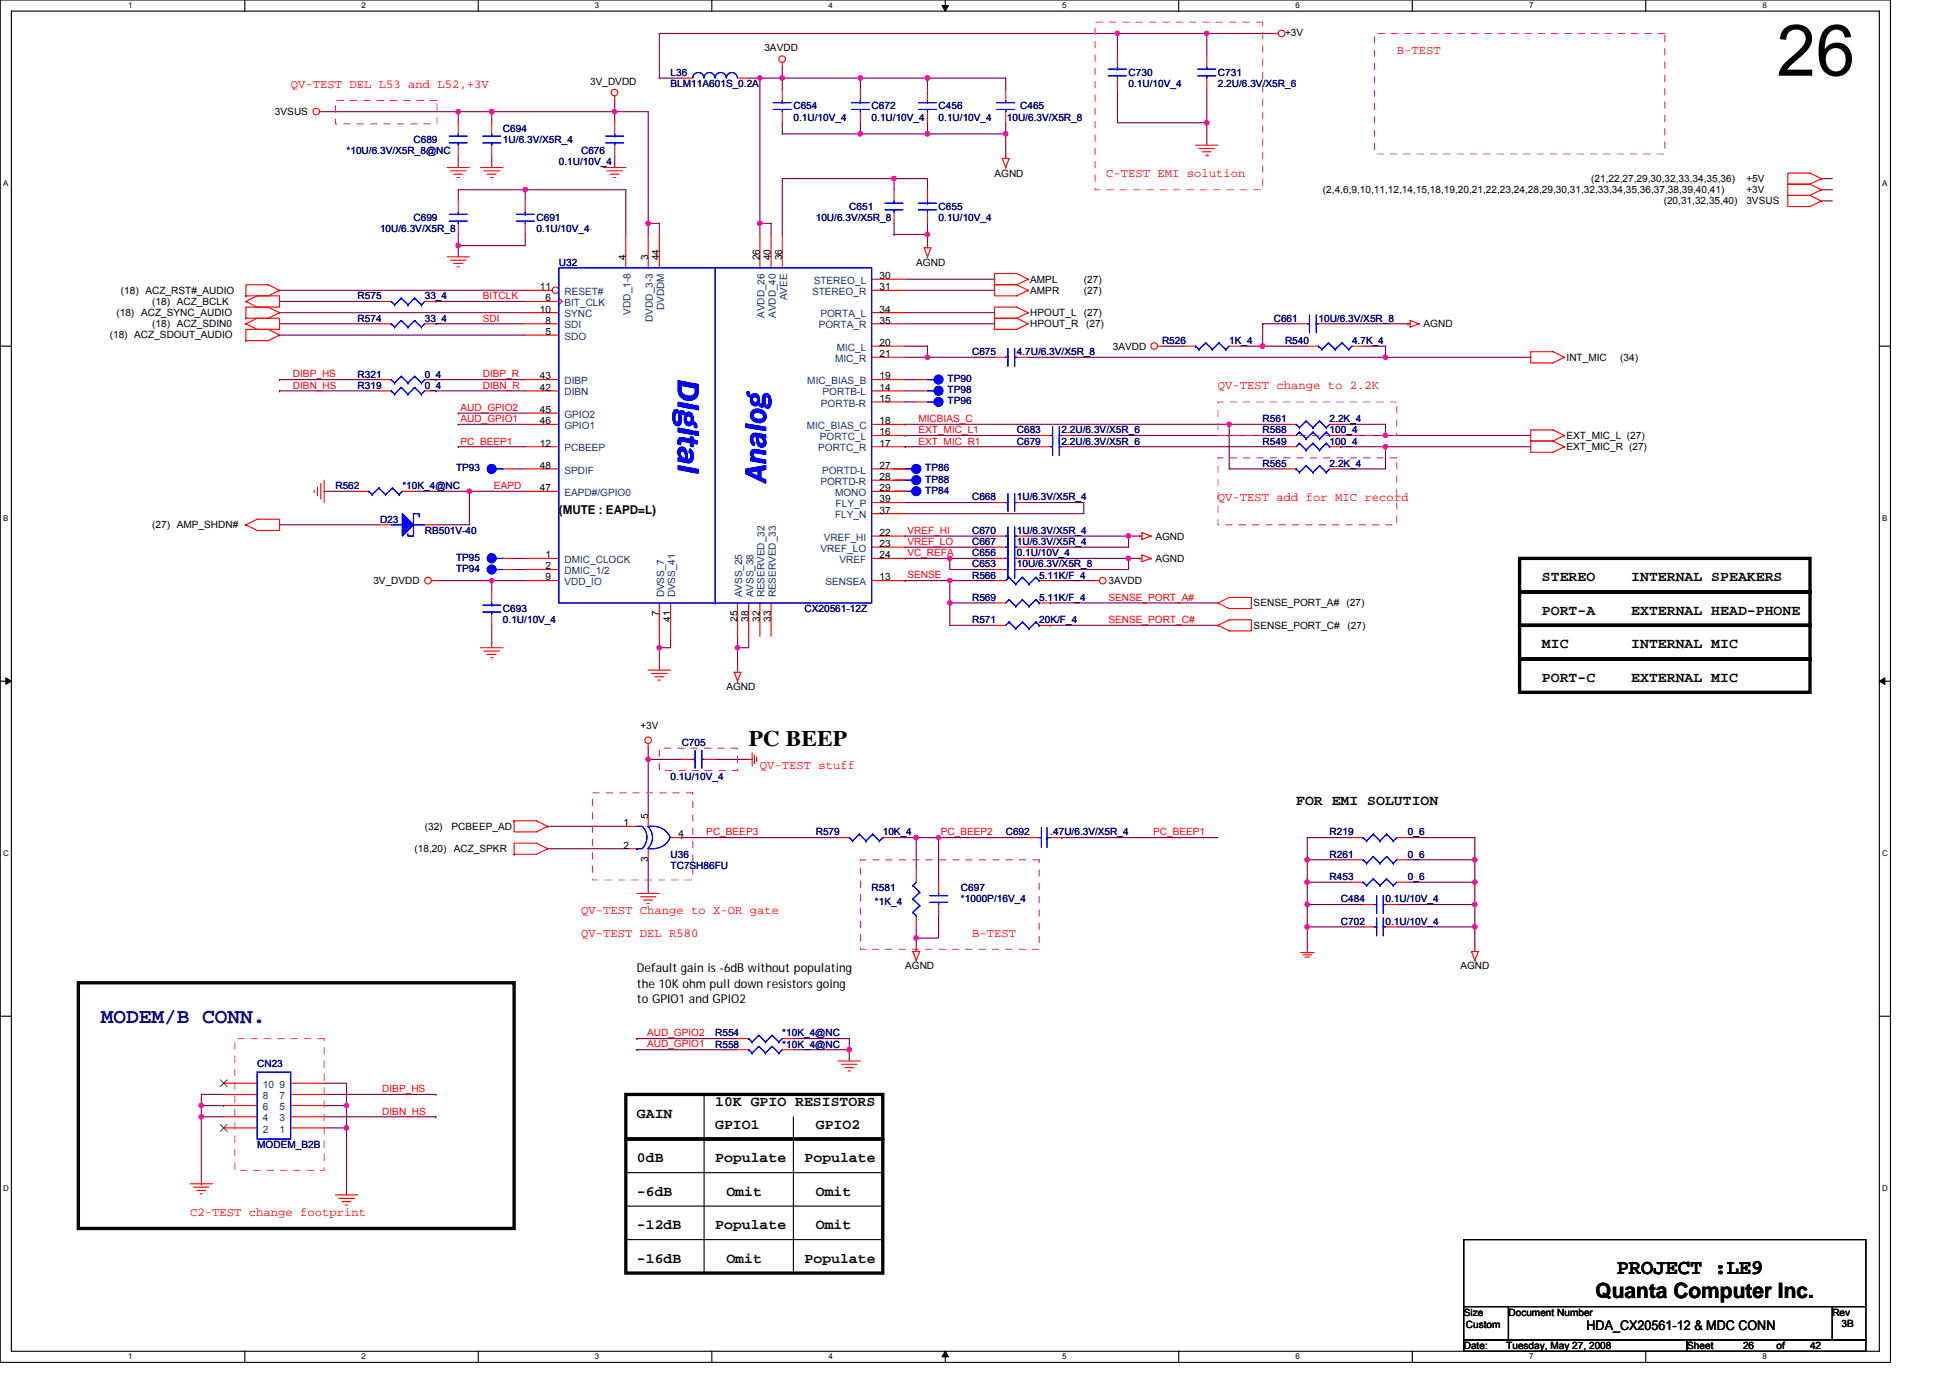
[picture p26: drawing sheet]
<svg xmlns="http://www.w3.org/2000/svg" width="297mm" height="210mm" viewBox="0 0 297 210" stroke-linecap="round" stroke-linejoin="round" font-family="sans-serif">
<defs><g id="words">
<text font-size="10.9" x="270.6" y="11.5">26</text>
<g font-size="4.6" fill="#00f">
<text x="103.3" y="57.8" transform="rotate(90 103.3 57.8)">Digital</text>
<text x="116.6" y="73.5" transform="rotate(-90 116.6 73.5)">Analog</text>
</g>
<text font-size="3.4" x="114" y="113.7">PC BEEP</text>
<text font-size="3.2" fill="#000080" x="15.3" y="155.9">MODEM/B CONN.</text>
<g font-size="3.2">
<text x="243.1" y="197.8">Quanta Computer Inc.</text>
<text x="246.3" y="194.1">PROJECT :LE9</text>
</g>
<g font-size="2.2">
<text x="234.9" y="88.6">STEREO</text>
<text x="248.5" y="88.6">INTERNAL SPEAKERS</text>
<text x="234.9" y="93.7">PORT-A</text>
<text x="248.5" y="93.7">EXTERNAL HEAD-PHONE</text>
<text x="234.9" y="98.8">MIC</text>
<text x="248.5" y="98.8">INTERNAL MIC</text>
<text x="234.9" y="103.9">PORT-C</text>
<text x="248.5" y="103.9">EXTERNAL MIC</text>
<text x="197.4" y="122.6">FOR EMI SOLUTION</text>
<text x="97" y="170.3">GAIN</text>
<text x="108.9" y="168.6">10K GPIO RESISTORS</text>
<text x="108.9" y="172">GPIO1</text>
<text x="124.3" y="172">GPIO2</text>
<text x="97" y="177.1">0dB</text>
<text x="108.9" y="177.1">Populate</text>
<text x="122.6" y="177.1">Populate</text>
<text x="97" y="182.2">-6dB</text>
<text x="110.7" y="182.2">Omit</text>
<text x="124.3" y="182.2">Omit</text>
<text x="97" y="187.3">-12dB</text>
<text x="108.9" y="187.3">Populate</text>
<text x="124.3" y="187.3">Omit</text>
<text x="97" y="192.4">-16dB</text>
<text x="110.7" y="192.4">Omit</text>
<text x="122.6" y="192.4">Populate</text>
</g>
<text font-size="2" x="241.7" y="202.6">HDA_CX20561-12 &amp; MDC CONN</text>
<g font-size="1.9" fill="#f00">
<text x="212.8" y="8.3">B-TEST</text>
<text x="44.3" y="13.4">QV-TEST DEL L53 and L52,+3V</text>
<text x="168.5" y="27">C-TEST EMI solution</text>
<text x="185.5" y="59.4">QV-TEST change to 2.2K</text>
<text x="185.5" y="76.4">QV-TEST add for MIC record</text>
<text x="115.8" y="117.2">QV-TEST stuff</text>
<text x="88.5" y="142.7">QV-TEST DEL R580</text>
<text x="88.5" y="139.3">QV-TEST Change to X-OR gate</text>
<text x="148.1" y="142.7">B-TEST</text>
<text x="29" y="185.3">C2-TEST change footprint</text>
</g>
<g font-size="1.9">
<text x="85.1" y="78.3">(MUTE : EAPD=L)</text>
<text x="97" y="148.2">Default gain is -6dB without populating</text>
<text x="97" y="150.5">the 10K ohm pull down resistors going</text>
<text x="97" y="152.8">to GPIO1 and GPIO2</text>
</g>
<g font-size="1.5">
<text x="195.7" y="5.5">+3V</text>
<text x="116.4" y="7.8">3AVDD</text>
<text x="41.9" y="17.5">3VSUS</text>
<text x="89.9" y="12.9">3V_DVDD</text>
<text x="151.5" y="26.9">AGND</text>
<text x="201.5" y="29.4">(2,4,6,9,10,11,12,14,15,18,19,20,21,22,23,24,28,29,30,31,32,33,34,35,36,37,38,39,40,41)</text>
<text x="242.4" y="27.7">(21,22,27,29,30,32,33,34,35,36)</text>
<text x="266" y="27.7">+5V</text>
<text x="266" y="29.4">+3V</text>
<text x="253.4" y="31.2">(20,31,32,35,40)</text>
<text x="266" y="31.2">3VSUS</text>
<text x="95.3" y="39.6" transform="rotate(-90 95.3 39.6)">4</text>
<text x="98.7" y="39.6" transform="rotate(-90 98.7 39.6)">3</text>
<text x="100.4" y="39.6" transform="rotate(-90 100.4 39.6)">44</text>
<text x="115.7" y="39.6" transform="rotate(-90 115.7 39.6)">26</text>
<text x="117.4" y="39.6" transform="rotate(-90 117.4 39.6)">40</text>
<text x="119.1" y="39.6" transform="rotate(-90 119.1 39.6)">36</text>
<text x="139.6" y="40.5">AGND</text>
<text x="18.4" y="44.8">(18) ACZ_RST#_AUDIO</text>
<text x="23.2" y="46.5">(18) ACZ_BCLK</text>
<text x="82.3" y="47.6">10</text>
<text x="82.3" y="44.2">11</text>
<text x="83.1" y="45.9">6</text>
<text x="134" y="47.6">34</text>
<text x="134" y="44.2">31</text>
<text x="134" y="42.5">30</text>
<text x="156.9" y="44.8">AMPR</text>
<text x="156.9" y="43.1">AMPL</text>
<text x="165.1" y="44.8">(27)</text>
<text x="165.1" y="43.1">(27)</text>
<text x="16.7" y="51.6">(18) ACZ_SDOUT_AUDIO</text>
<text x="17.7" y="48.2">(18) ACZ_SYNC_AUDIO</text>
<text x="23.2" y="49.9">(18) ACZ_SDIN0</text>
<text x="83.1" y="51">5</text>
<text x="83.1" y="49.3">8</text>
<text x="134" y="49.3">35</text>
<text x="134" y="52.7">20</text>
<text x="156.9" y="49.9">HPOUT_R</text>
<text x="156.9" y="48.2">HPOUT_L</text>
<text x="165.1" y="48.2">(27)</text>
<text x="165.4" y="49.9">(27)</text>
<text x="169.5" y="53.3">3AVDD</text>
<text x="216.8" y="49.9">AGND</text>
<text x="82.3" y="57.8">43</text>
<text x="82.3" y="59.5">42</text>
<text x="134" y="57.8">19</text>
<text x="134" y="59.5">14</text>
<text x="134" y="54.4">21</text>
<text x="238.6" y="55">INT_MIC</text>
<text x="246.8" y="55">(34)</text>
<text x="82.3" y="62.9">45</text>
<text x="82.3" y="64.6">46</text>
<text x="134" y="61.2">15</text>
<text x="134" y="64.6">18</text>
<text x="82.3" y="71.4">48</text>
<text x="82.3" y="68.1">12</text>
<text x="134" y="68.1">17</text>
<text x="134" y="66.3">16</text>
<text x="134" y="71.4">27</text>
<text x="238.6" y="66.9">EXT_MIC_L (27)</text>
<text x="238.6" y="68.6">EXT_MIC_R (27)</text>
<text x="82.3" y="74.8">47</text>
<text x="134" y="73.2">28</text>
<text x="134" y="76.6">39</text>
<text x="134" y="74.8">29</text>
<text x="23.2" y="80.5">(27) AMP_SHDN#</text>
<text x="134" y="81.7">22</text>
<text x="134" y="83.4">23</text>
<text x="134" y="78.3">37</text>
<text x="176" y="82.2">AGND</text>
<text x="56.9" y="89">3V_DVDD</text>
<text x="83.1" y="85.1">1</text>
<text x="83.1" y="86.8">2</text>
<text x="83.1" y="88.5">9</text>
<text x="134" y="85.1">24</text>
<text x="134" y="88.5">13</text>
<text x="168.8" y="89">3AVDD</text>
<text x="176" y="85.6">AGND</text>
<text x="100.4" y="93.9" transform="rotate(-90 100.4 93.9)">7</text>
<text x="102.1" y="94.8" transform="rotate(-90 102.1 94.8)">41</text>
<text x="112.3" y="94.8" transform="rotate(-90 112.3 94.8)">25</text>
<text x="114" y="94.8" transform="rotate(-90 114 94.8)">38</text>
<text x="115.7" y="94.8" transform="rotate(-90 115.7 94.8)">32</text>
<text x="117.4" y="94.8" transform="rotate(-90 117.4 94.8)">33</text>
<text x="191" y="92.4">SENSE_PORT_A#</text>
<text x="191" y="95.8">SENSE_PORT_C#</text>
<text x="205.1" y="92.4">(27)</text>
<text x="205.3" y="95.8">(27)</text>
<text x="110.7" y="105.2">AGND</text>
<text x="97.6" y="111.1">+3V</text>
<text x="95" y="125.9">1</text>
<text x="98.7" y="124.7" transform="rotate(-90 98.7 124.7)">5</text>
<text x="63.2" y="129.9">(18,20)</text>
<text x="64.7" y="126.4">(32)</text>
<text x="68.8" y="126.4">PCBEEP_AD</text>
<text x="69.1" y="129.9">ACZ_SPKR</text>
<text x="95" y="129.3">2</text>
<text x="98.7" y="131.4" transform="rotate(-90 98.7 131.4)">3</text>
<text x="103.3" y="127.6">4</text>
<text x="137.9" y="147.7">AGND</text>
<text x="222.5" y="147.7">AGND</text>
<text x="223" y="200.5">Size</text>
<text x="223.3" y="202.4">Custom</text>
<text x="229.8" y="200.5">Document Number</text>
<text x="279.1" y="200.5">Rev</text>
<text x="280.5" y="202.2">3B</text>
<text x="223" y="205.6">Date:</text>
<text x="229.4" y="205.6">Tuesday, May 27, 2008</text>
<text x="257" y="205.6">Sheet</text>
<text x="265.5" y="205.6">26</text>
<text x="270.6" y="205.6">of</text>
<text x="275.7" y="205.6">42</text>
</g>
<g font-size="1.5" fill="#000080">
<text x="102.1" y="11.6">L36</text>
<text x="171.9" y="11.6">C730</text>
<text x="185.5" y="11.6">C731</text>
<text x="102.1" y="13.3">BLM11A601S_0.2A</text>
<text x="120.9" y="16.7">C654</text>
<text x="132.8" y="16.7">C672</text>
<text x="143" y="16.7">C456</text>
<text x="155.4" y="16.7">C465</text>
<text x="171.9" y="13.3">0.1U/10V_4</text>
<text x="185.5" y="13.3">2.2U/6.3V/X5R_6</text>
<text x="52.8" y="23.5">*10U/6.3V/X5R_8@NC</text>
<text x="63" y="21.8">C689</text>
<text x="76.6" y="20.1">C694</text>
<text x="76.6" y="21.8">1U/6.3V/X5R_4</text>
<text x="88.5" y="23.5">C676</text>
<text x="120.9" y="18.4">0.1U/10V_4</text>
<text x="132.8" y="18.4">0.1U/10V_4</text>
<text x="143" y="18.4">0.1U/10V_4</text>
<text x="153.4" y="18.4">10U/6.3V/X5R_8</text>
<text x="85.1" y="25.2">0.1U/10V_4</text>
<text x="57.9" y="35.4">10U/6.3V/X5R_8</text>
<text x="63" y="33.7">C699</text>
<text x="81.7" y="33.7">C691</text>
<text x="81.7" y="35.4">0.1U/10V_4</text>
<text x="124.3" y="33.7">10U/6.3V/X5R_8</text>
<text x="129.4" y="32">C651</text>
<text x="143" y="32">C655</text>
<text x="143" y="33.7">0.1U/10V_4</text>
<text x="85.1" y="40.5">U32</text>
<text x="54.5" y="45.6">R575</text>
<text x="64.7" y="45.6">33_4</text>
<text x="54.5" y="49">R574</text>
<text x="64.7" y="49">33_4</text>
<text x="177" y="52.4">R526</text>
<text x="187.2" y="52.4">1K_4</text>
<text x="194" y="49">C661</text>
<text x="195.7" y="52.4">R540</text>
<text x="200.8" y="49">10U/6.3V/X5R_8</text>
<text x="205.9" y="52.4">4.7K_4</text>
<text x="54.5" y="57.5">R321</text>
<text x="54.5" y="59.2">R319</text>
<text x="64.7" y="57.5">0_4</text>
<text x="64.7" y="59.2">0_4</text>
<text x="144.4" y="59.9">TP98</text>
<text x="144.4" y="58.2">TP90</text>
<text x="148.1" y="54.1">C675</text>
<text x="154.9" y="54.1">4.7U/6.3V/X5R_8</text>
<text x="144.4" y="61.6">TP96</text>
<text x="192.3" y="64.3">R561</text>
<text x="202.5" y="64.3">2.2K_4</text>
<text x="69.5" y="71.8">TP93</text>
<text x="140.9" y="71.8">TP86</text>
<text x="154.9" y="66">C683</text>
<text x="154.9" y="67.7">C679</text>
<text x="161.7" y="66">2.2U/6.3V/X5R_6</text>
<text x="161.7" y="67.7">2.2U/6.3V/X5R_6</text>
<text x="192.3" y="66">R568</text>
<text x="192.3" y="67.7">R549</text>
<text x="192.3" y="71.1">R565</text>
<text x="202.5" y="66">100_4</text>
<text x="202.5" y="67.7">100_4</text>
<text x="202.5" y="71.1">2.2K_4</text>
<text x="51.1" y="74.5">R562</text>
<text x="61.3" y="74.5">*10K_4@NC</text>
<text x="140.9" y="75.2">TP84</text>
<text x="140.9" y="73.5">TP88</text>
<text x="148.1" y="76.2">C668</text>
<text x="154.9" y="76.2">1U/6.3V/X5R_4</text>
<text x="57.9" y="79.7">D23</text>
<text x="64.7" y="81.3">RB501V-40</text>
<text x="148.1" y="83.1">C667</text>
<text x="148.1" y="81.3">C670</text>
<text x="154.9" y="83.1">1U/6.3V/X5R_4</text>
<text x="154.9" y="81.3">1U/6.3V/X5R_4</text>
<text x="69.5" y="87.1">TP94</text>
<text x="69.5" y="85.4">TP95</text>
<text x="148.1" y="84.8">C656</text>
<text x="148.1" y="88.2">R566</text>
<text x="148.1" y="86.5">C653</text>
<text x="154.9" y="84.8">0.1U/10V_4</text>
<text x="154.9" y="86.5">10U/6.3V/X5R_8</text>
<text x="158.3" y="88.2">5.11K/F_4</text>
<text x="76.6" y="93.3">C693</text>
<text x="76.6" y="95">0.1U/10V_4</text>
<text x="122.6" y="93.3">CX20561-12Z</text>
<text x="148.1" y="91.6">R569</text>
<text x="148.1" y="95">R571</text>
<text x="158.3" y="91.6">5.11K/F_4</text>
<text x="158.3" y="95">20K/F_4</text>
<text x="103.8" y="113.7">C705</text>
<text x="102.1" y="118.8">0.1U/10V_4</text>
<text x="102.1" y="130.7">U36</text>
<text x="124.3" y="127.3">R579</text>
<text x="134.5" y="127.3">10K_4</text>
<text x="153.2" y="127.3">C692</text>
<text x="160" y="127.3">.47U/6.3V/X5R_4</text>
<text x="202.5" y="130.7">R261</text>
<text x="202.5" y="127.3">R219</text>
<text x="214.5" y="130.7">0_6</text>
<text x="214.5" y="127.3">0_6</text>
<text x="102.1" y="132.4">TC7SH86FU</text>
<text x="132.8" y="135.8">R581</text>
<text x="133.3" y="137.9">*1K_4</text>
<text x="146.4" y="135.8">C697</text>
<text x="146.4" y="137.5">*1000P/16V_4</text>
<text x="202.5" y="134.1">R453</text>
<text x="204.3" y="137.5">C484</text>
<text x="211" y="137.5">0.1U/10V_4</text>
<text x="214.5" y="134.1">0_6</text>
<text x="204.3" y="140.9">C702</text>
<text x="211" y="140.9">0.1U/10V_4</text>
<text x="108.9" y="159.6">R558</text>
<text x="108.9" y="157.9">R554</text>
<text x="119.2" y="159.6">*10K_4@NC</text>
<text x="119.2" y="157.9">*10K_4@NC</text>
<text x="39.2" y="162.5">CN23</text>
<text x="39.2" y="174.9">MODEM_B2B</text>
</g>
<g font-size="1.5" fill="#f00">
<text x="73.6" y="45.6">BITCLK</text>
<text x="73.6" y="49">SDI</text>
<text x="44.6" y="57.5">DIBP_HS</text>
<text x="44.6" y="59.2">DIBN_HS</text>
<text x="73.6" y="59.2">DIBN_R</text>
<text x="73.6" y="57.5">DIBP_R</text>
<text x="70.1" y="64.3">AUD_GPIO1</text>
<text x="70.1" y="62.6">AUD_GPIO2</text>
<text x="139.9" y="64.3">MICBIAS_C</text>
<text x="70.1" y="67.7">PC_BEEP1</text>
<text x="139.9" y="67.7">EXT_MIC_R1</text>
<text x="139.9" y="66">EXT_MIC_L1</text>
<text x="75.2" y="74.5">EAPD</text>
<text x="138.2" y="83">VREF_LO</text>
<text x="138.2" y="81.3">VREF_HI</text>
<text x="138.2" y="84.8">VC_REFA</text>
<text x="138.2" y="88.1">SENSE</text>
<text x="168.8" y="91.5">SENSE_PORT_A#</text>
<text x="168.8" y="95">SENSE_PORT_C#</text>
<text x="107.6" y="127.3">PC_BEEP3</text>
<text x="143.3" y="127.3">PC_BEEP2</text>
<text x="175.7" y="127.3">PC_BEEP1</text>
<text x="98.6" y="159.6">AUD_GPIO1</text>
<text x="98.6" y="157.9">AUD_GPIO2</text>
<text x="58.2" y="166.4">DIBP_HS</text>
<text x="58.2" y="169.8">DIBN_HS</text>
</g>
<g font-size="1.5" fill="#004080">
<text x="86" y="46.6">BIT_CLK</text>
<text x="86" y="44.9">RESET#</text>
<text x="96.1" y="47.9" transform="rotate(-90 96.1 47.9)">VDD_1-8</text>
<text x="101.2" y="47.3" transform="rotate(-90 101.2 47.3)">DVDDM</text>
<text x="119.9" y="45.7" transform="rotate(-90 119.9 45.7)">AVEE</text>
<text x="123.7" y="44.9">STEREO_R</text>
<text x="123.9" y="43.2">STEREO_L</text>
<text x="86" y="51.8">SDO</text>
<text x="86" y="50">SDI</text>
<text x="86" y="48.3">SYNC</text>
<text x="99.5" y="49" transform="rotate(-90 99.5 49)">DVDD_3-3</text>
<text x="116.5" y="48.5" transform="rotate(-90 116.5 48.5)">AVDD_26</text>
<text x="118.2" y="48.5" transform="rotate(-90 118.2 48.5)">AVDD_40</text>
<text x="124.7" y="50">PORTA_R</text>
<text x="125" y="48.3">PORTA_L</text>
<text x="127.5" y="53.4">MIC_L</text>
<text x="86" y="58.5">DIBP</text>
<text x="123" y="58.5">MIC_BIAS_B</text>
<text x="127.2" y="55.1">MIC_R</text>
<text x="86" y="63.6">GPIO2</text>
<text x="86" y="65.4">GPIO1</text>
<text x="86" y="60.3">DIBN</text>
<text x="122.9" y="65.4">MIC_BIAS_C</text>
<text x="125" y="62">PORTB-R</text>
<text x="125.3" y="60.3">PORTB-L</text>
<text x="86" y="68.8">PCBEEP</text>
<text x="124.6" y="68.8">PORTC_R</text>
<text x="124.9" y="67.1">PORTC_L</text>
<text x="86" y="75.6">EAPD#/GPIO0</text>
<text x="86" y="72.2">SPDIF</text>
<text x="125" y="73.9">PORTD-R</text>
<text x="125.2" y="72.2">PORTD-L</text>
<text x="127.2" y="75.6">MONO</text>
<text x="127.3" y="77.3">FLY_P</text>
<text x="125.5" y="82.4">VREF_HI</text>
<text x="127.2" y="79">FLY_N</text>
<text x="86" y="85.8">DMIC_CLOCK</text>
<text x="86" y="87.5">DMIC_1/2</text>
<text x="86" y="89.2">VDD_IO</text>
<text x="125" y="84.1">VREF_LO</text>
<text x="125.7" y="89.2">SENSEA</text>
<text x="127.9" y="85.8">VREF</text>
<text x="101.2" y="91" transform="rotate(-90 101.2 91)">DVSS_7</text>
<text x="102.9" y="91" transform="rotate(-90 102.9 91)">DVSS_41</text>
<text x="113.1" y="91" transform="rotate(-90 113.1 91)">AVSS_25</text>
<text x="114.8" y="91" transform="rotate(-90 114.8 91)">AVSS_38</text>
<text x="116.5" y="91" transform="rotate(-90 116.5 91)">RESERVED_32</text>
<text x="118.2" y="91" transform="rotate(-90 118.2 91)">RESERVED_33</text>
<text x="40" y="167.5">8</text>
<text x="40" y="165.8">10</text>
<text x="42.6" y="167.5">7</text>
<text x="42.6" y="165.8">9</text>
<text x="40" y="172.6">2</text>
<text x="40" y="170.9">4</text>
<text x="40" y="169.2">6</text>
<text x="42.6" y="172.6">1</text>
<text x="42.6" y="170.9">3</text>
<text x="42.6" y="169.2">5</text>
</g>
<g font-size="1.2">
<text x="19.5" y="1.2">1</text>
<text x="55.1" y="1.2">2</text>
<text x="90.6" y="1.2">3</text>
<text x="126.2" y="1.2">4</text>
<text x="161.8" y="1.2">5</text>
<text x="197.3" y="1.2">6</text>
<text x="232.9" y="1.2">7</text>
<text x="268.5" y="1.2">8</text>
<text x=".5" y="28.3">A</text>
<text x="286.7" y="28.3">A</text>
<text x=".5" y="79.4">B</text>
<text x="286.7" y="79.4">B</text>
<text x=".5" y="130.4">C</text>
<text x="286.7" y="130.4">C</text>
<text x=".5" y="181.5">D</text>
<text x="286.7" y="181.5">D</text>
<text x="19.5" y="207.2">1</text>
<text x="55.1" y="207.2">2</text>
<text x="90.6" y="207.2">3</text>
<text x="126.2" y="207.2">4</text>
<text x="161.8" y="207.2">5</text>
<text x="197.3" y="207.2">6</text>
<text x="232.9" y="207.2">7</text>
<text x="268.5" y="207.2">8</text>
</g>
</g></defs>
<path d="M0 0h288v207.6h-288zM1.7 1.7h284.6v204.2h-284.6z" fill="none" stroke="#000" stroke-width=".17"/>
<g fill="#fff">
<path d="M19.5 .2h.7v1.3h-.7z"/>
<path d="M19.5 206.1h.7v1.3h-.7z"/>
</g>
<path d="M37.3 0v1.7M37.3 205.9v1.7" fill="none" stroke="#000" stroke-width=".17"/>
<g fill="#fff">
<path d="M55.1 .2h.6v1.3h-.6z"/>
<path d="M55.1 206.1h.6v1.3h-.6z"/>
</g>
<path d="M72.9 0v1.7M72.9 205.9v1.7" fill="none" stroke="#000" stroke-width=".17"/>
<g fill="#fff">
<path d="M90.6 .2h.7v1.3h-.7z"/>
<path d="M90.6 206.1h.7v1.3h-.7z"/>
</g>
<path d="M108.4 0v1.7M108.4 205.9v1.7" fill="none" stroke="#000" stroke-width=".17"/>
<g fill="#fff">
<path d="M126.2 .2h.7v1.3h-.7z"/>
<path d="M126.2 206.1h.7v1.3h-.7z"/>
</g>
<path d="M144 0v1.7M144 205.9v1.7" fill="none" stroke="#000" stroke-width=".17"/>
<path d="M143.5 .8h1l-.5 .9zM144 205.9l.5 .9h-1z" fill="#000" stroke="#000" stroke-width=".15"/>
<g fill="#fff">
<path d="M161.8 .2h.6v1.3h-.6z"/>
<path d="M161.8 206.1h.6v1.3h-.6z"/>
</g>
<path d="M179.6 0v1.7M179.6 205.9v1.7" fill="none" stroke="#000" stroke-width=".17"/>
<g fill="#fff">
<path d="M197.3 .2h.7v1.3h-.7z"/>
<path d="M197.3 206.1h.7v1.3h-.7z"/>
</g>
<path d="M215.1 0v1.7M215.1 205.9v1.7" fill="none" stroke="#000" stroke-width=".17"/>
<g fill="#fff">
<path d="M232.9 .2h.7v1.3h-.7z"/>
<path d="M232.9 206.1h.7v1.3h-.7z"/>
</g>
<path d="M250.7 0v1.7M250.7 205.9v1.7" fill="none" stroke="#000" stroke-width=".17"/>
<g fill="#fff">
<path d="M268.5 .2h.6v1.3h-.6z"/>
<path d="M268.5 206.1h.6v1.3h-.6z"/>
<path d="M.5 27.2h.7v1.4h-.7z"/>
<path d="M286.7 27.2h.8v1.4h-.8z"/>
<path d="M.5 78.3h.7v1.3h-.7z"/>
<path d="M286.7 78.3h.8v1.3h-.8z"/>
</g>
<path d="M0 52.7h1.7M286.3 52.7h1.7" fill="none" stroke="#000" stroke-width=".17"/>
<g fill="#fff">
<path d="M.5 129.3h.8v1.4h-.8z"/>
<path d="M286.7 129.3h.8v1.4h-.8z"/>
</g>
<path d="M0 103.8h1.7M286.3 103.8h1.7" fill="none" stroke="#000" stroke-width=".17"/>
<path d="M.9 103.3l.8 .5-.8 .5zM286.3 103.8l.8-.5v1z" fill="#000" stroke="#000" stroke-width=".15"/>
<g fill="#fff">
<path d="M.5 180.4h.8v1.3h-.8z"/>
<path d="M286.7 180.4h.8v1.3h-.8z"/>
</g>
<g fill="none" stroke="#000" stroke-width=".17">
<path d="M0 154.9h1.7M286.3 154.9h1.7M95.3 178.7h39.2M107.2 166.8v27.2M120.9 170.2v23.8M134.5 178.7h.1M95.3 188.9h39.2M95.3 183.8h39.2M107.2 194h.1M134.5 188.9h.1M134.5 183.8h.1M223 188.9h61.2v10.2h-61.2z"/>
<path d="M223 199.1h6.8v5.1h-6.8zM229.8 199.1h49.3v5.1h-49.3zM279.1 199.1h5.1v5.1h-5.1zM223 204.2h34v1.7h-34zM257 204.2h27.2v1.7h-27.2z"/>
</g>
<g fill="none" stroke="#800040" stroke-width=".17">
<path d="M49.4 17h20.4v1.7M69.8 17h5.1v1.7M69.8 17h.1M74.9 17h.1M74.9 17h18.7M93.6 17h5.1v17M93.6 15.3v1.7M93.6 17v1.7M114 11.9h1.8M115.8 11.9h3.4M115.8 11.9h.1M115.8 11.9v22.1"/>
<path d="M119.2 11.9v1.7M119.2 11.9h34v1.7M119.2 18.7v1.7h11.9M119.2 10.2v1.7M119.2 11.9h.1M131.1 11.9h.1M131.1 18.7v1.7M131.1 11.9v1.7M141.3 18.7v1.7M141.3 11.9h.1M141.3 11.9v1.7M153.2 18.7v1.7"/>
<path d="M170.2 5.1h-69.8v6.8h3.4M170.2 5.1h.1M170.2 13.6v5.1h13.6M183.8 5.1h-13.6v3.4M183.8 5.1h.1M183.8 18.7h.1M183.8 13.6v5.1M183.8 18.7v3.4M194 5.1h-10.2v3.4M69.8 23.8v1.7M69.8 37.4v1.7M69.8 37.4h.1"/>
<path d="M69.8 35.7v1.7M74.9 23.8v1.7M80 28.9h-10.2v1.7M80 28.9h15.3v6.8M80 28.9h.1M80 35.7v1.7h-10.2M80 28.9v1.7M93.6 23.8v1.7M98.7 34h1.7v1.7M98.7 34h.1M98.7 34v1.7M115.8 34v1.7"/>
<path d="M115.8 34h1.7v1.7M131.1 20.4h.1M131.1 20.4h22.1M136.2 27.2h5.1v1.7M136.2 27.2h.1M136.2 28.9v-1.7h-17v8.5M136.2 34v1.7M136.2 35.7h.1M136.2 35.7h5.1M141.3 20.4h.1M141.3 35.7v1.7M141.3 34v1.7"/>
<path d="M153.2 20.4v3.4M277.4 27.2h1.7M277.4 28.9h1.7M277.4 30.6h1.7M42.6 57.8h.1M42.6 59.6h.1M42.6 45.9h15.3M42.6 49.3h15.3M42.6 47.6h37.4M42.6 44.2h37.4M42.6 51.1h37.4M42.6 57.8h15.3"/>
<path d="M42.6 59.6h15.3M66.4 59.6h.1M66.4 49.3h.1M66.4 57.8h.1M66.4 45.9h.1M66.4 57.8h13.6M66.4 59.6h13.6M66.4 49.3h13.6M66.4 45.9h13.6M137.9 42.5h13.6M137.9 44.2h13.6M137.9 49.3h13.6"/>
<path d="M137.9 47.6h13.6M137.9 52.7h3.4v1.7M137.9 59.6h1.7M137.9 57.8h1.7M137.9 54.4h3.4M141.3 54.4h.1M141.3 54.4h10.2M156.6 54.4h54.4M177 52.7h3.4M188.9 52.7h3.4M192.3 52.7h6.8M192.3 49.3h5.1"/>
<path d="M192.3 49.3h.1M192.3 49.3v3.4M202.5 49.3h12M207.6 52.7h3.4v1.7M211 54.4h.1M211 54.4h22.2M42.6 80h15.3M49.4 74.9h5.1M63 74.9h8.5M69.8 68.1h.1M69.8 64.7h.1M69.8 62.9h.1"/>
<path d="M69.8 68.1h10.2M69.8 64.7h10.2M69.8 62.9h10.2M71.5 74.9h.1M71.5 74.9v5.1h-5.1M71.5 74.9h8.5M78.3 71.5h1.7M136.2 71.5h1.7M136.2 73.2h1.7M136.2 74.9h1.7M137.9 76.6h13.6M137.9 61.3h1.7"/>
<path d="M137.9 68.1h.1M137.9 66.4h.1M137.9 64.7h.1M137.9 68.1h20.4M137.9 64.7h57.8M137.9 66.4h20.4M156.6 76.6h8.5v1.7h-27.2M163.4 66.4h32.3M163.4 68.1h32.3M187.2 64.7h.1M187.2 64.7v6.8h8.5M204.3 64.7h6.7v1.7"/>
<path d="M204.3 66.4h6.7M204.3 68.1h6.7v3.4h-6.7M204.3 68.1h.1M211 66.4h.1M211 68.1h.1M211 68.1h22.2M211 66.4h22.2M66.4 88.5h8.5M74.9 88.5h.1M74.9 88.5v1.7M74.9 95.3v3.4M74.9 88.5h5.1"/>
<path d="M78.3 85.1h1.7M78.3 86.8h1.7M100.4 98.7v3.4M100.4 98.7h.1M100.4 97v1.7M102.1 97v1.7h-1.7M112.3 98.7v3.4M112.3 98.7h.1M112.3 97v1.7M114 97v1.7h-1.7M137.9 85.1h.1M137.9 88.5h.1"/>
<path d="M137.9 83.4h.1M137.9 81.7h.1M137.9 88.5h6.8M137.9 85.1h6.8M137.9 81.7h13.6M137.9 83.4h13.6M144.7 88.5h6.8M144.7 91.9v3.4h6.8M144.7 91.9h6.8M144.7 88.5h.1M144.7 85.1v1.7h6.8M144.7 85.1h.1"/>
<path d="M144.7 85.1h6.8M144.7 88.5v3.4M156.6 85.1h15.3M156.6 81.7h15.3M160 88.5h6.8M160 91.9h.1M160 95.3h.1M160 91.9h25.5M160 95.3h25.5M171.9 81.7v1.7h-15.3M171.9 81.7h.1M171.9 85.1v1.7h-15.3"/>
<path d="M171.9 85.1h.1M171.9 85.1h1.7M171.9 81.7h1.7M98.7 115.7v8.5M98.7 115.7h.1M98.7 114v1.7M98.7 115.7h5.1M108.9 115.7h5.1M83.4 125.9h11.9M83.4 129.3h11.9M98.7 131v5.1M103.8 127.6h.1"/>
<path d="M103.8 127.6h23.9M136.2 127.6h3.4M139.6 127.6v5.1M139.6 127.6h.1M139.6 127.6h17M143 127.6h.1M143 127.6v6.8M143 139.5v3.4h-3.4v-1.7M161.7 127.6h.1M161.7 127.6h23.8M199.1 134.4h6.8M199.1 134.4h.1"/>
<path d="M199.1 131h.1M199.1 137.8h8.5M199.1 131h6.8M199.1 137.8h.1M199.1 131v10.2M205.9 127.6h-6.8v3.4M212.8 137.8h11.9M214.5 127.6h10.2v3.4M214.5 131h10.2M214.5 134.4h10.2M224.7 134.4h.1M224.7 131h.1"/>
<path d="M224.7 137.8h.1M224.7 131v13.7M97 160h.1M97 158.3h.1M97 160h15.3M97 158.3h15.3M120.9 158.3h8.5v1.7M120.9 160h8.5M129.4 160h.1M129.4 160v1.7M139.6 142.9h.1M139.6 142.9v1.8"/>
<path d="M199.1 141.2h.1M199.1 141.2v3.5M199.1 141.2h8.5M212.8 141.2h11.9M224.7 141.2h.1M30.7 170.2h3.4M30.7 168.5v1.7M30.7 168.5h3.4M30.7 170.2v10.2M34.1 168.5h.1M34.1 166.8h-3.4v1.7M49.4 165.1h3.4v6.8"/>
<path d="M49.4 171.9h3.4M49.4 168.5h3.4M49.4 166.8h17M49.4 170.2h17M52.8 171.9h.1M52.8 171.9v10.2M52.8 168.5h.1M66.4 166.8h.1M66.4 170.2h.1M30.7 180.4h.1"/>
</g>
<g fill="#f0f" stroke="#f0f" stroke-width=".17">
<circle cx="74.9" cy="88.5" r=".33"/>
<circle cx="131" cy="20.4" r=".33"/>
<circle cx="131" cy="11.9" r=".33"/>
<circle cx="153.2" cy="20.4" r=".33"/>
<circle cx="141.3" cy="20.4" r=".33"/>
<circle cx="171.9" cy="81.7" r=".33"/>
<circle cx="144.7" cy="91.9" r=".33"/>
<circle cx="144.7" cy="88.5" r=".33"/>
<circle cx="100.4" cy="98.7" r=".33"/>
<circle cx="141.3" cy="11.9" r=".33"/>
<circle cx="115.7" cy="34" r=".33"/>
<circle cx="115.7" cy="11.9" r=".33"/>
<circle cx="93.6" cy="17" r=".33"/>
<circle cx="74.9" cy="17" r=".33"/>
<circle cx="69.8" cy="17" r=".33"/>
<circle cx="98.7" cy="34" r=".33"/>
<circle cx="112.3" cy="98.7" r=".33"/>
<circle cx="80" cy="28.9" r=".33"/>
<circle cx="69.8" cy="37.4" r=".33"/>
<circle cx="136.2" cy="27.2" r=".33"/>
<circle cx="141.3" cy="35.7" r=".33"/>
<circle cx="129.4" cy="159.9" r=".33"/>
<circle cx="171.9" cy="85.1" r=".33"/>
<circle cx="144.7" cy="85.1" r=".33"/>
<circle cx="98.7" cy="115.7" r=".33"/>
<circle cx="199.1" cy="141.2" r=".33"/>
<circle cx="199.1" cy="134.4" r=".33"/>
<circle cx="224.6" cy="141.2" r=".33"/>
<circle cx="199.1" cy="131" r=".33"/>
<circle cx="224.6" cy="134.4" r=".33"/>
<circle cx="224.6" cy="131" r=".33"/>
<circle cx="141.3" cy="54.4" r=".33"/>
<circle cx="211" cy="54.4" r=".33"/>
<circle cx="143" cy="127.6" r=".33"/>
<circle cx="211" cy="66.3" r=".33"/>
<circle cx="187.2" cy="64.7" r=".33"/>
<circle cx="211" cy="68.1" r=".33"/>
<circle cx="192.3" cy="52.7" r=".33"/>
<circle cx="71.5" cy="74.9" r=".33"/>
<circle cx="199.1" cy="137.8" r=".33"/>
<circle cx="224.6" cy="137.8" r=".33"/>
<circle cx="119.2" cy="11.9" r=".33"/>
<circle cx="139.6" cy="142.9" r=".33"/>
<circle cx="139.6" cy="127.6" r=".33"/>
<circle cx="30.7" cy="168.5" r=".33"/>
<circle cx="52.8" cy="171.9" r=".33"/>
<circle cx="52.8" cy="168.5" r=".33"/>
<circle cx="30.7" cy="170.2" r=".33"/>
<circle cx="170.2" cy="5.1" r=".33"/>
<circle cx="183.8" cy="5.1" r=".33"/>
<circle cx="183.8" cy="18.7" r=".33"/>
</g>
<g fill="none" stroke="#f00" stroke-width=".17">
<path d="M48.7 17h.7M74.9 18.7v1.7M93.6 14.6v.7M93.6 18.7v1.7M119.2 9.5v.7M153.2 13.6v1.7M153.2 17v1.7M194 5.1h.7M68.1 25.5h3.4M68.1 39.1h3.4M68.6 26h2.4M68.6 39.6h2.4"/>
<path d="M69.1 26.5h1.4M69.6 27.1h.4M73.2 25.5h3.4M73.7 26h2.4M74.2 26.5h1.4M74.7 27.1h.4M74.9 22.1v1.7M91.9 25.5h3.4M92.4 26h2.4M92.9 26.5h1.4M93.5 27.1h.3M93.6 22.1v1.7"/>
<path d="M95.3 35.7v5.1M98.7 35.7v5.1M140.8 37.8h1l-.5 1.3zM141.3 39.1h.1M141.3 37.4h.1M141.3 37.4v.4M152.7 24.2h1l-.5 1.3zM153.2 25.5h.1M153.2 23.8h.1M153.2 23.8v.4M182.1 22.1h3.4M182.6 22.6h2.4"/>
<path d="M183.2 23.1h1.3M183.7 23.6h.3M184 23.6h.1M275.7 28.1h-3.4v1.7h3.4M275.7 29.8h-3.4v1.7h3.4l1.7-.9M275.7 28.1l1.7 .8M275.7 29.8l1.7 .8M277.4 27.2l-1.7-.8h-3.4v1.7h3.4M277.4 27.2h.1M277.4 28.9h.1M277.4 30.6h.1M277.4 27.2l-1.7 .9"/>
<path d="M277.4 28.9l-1.7 .9M37.5 48.5h.1M37.5 51.9h.1M37.5 45.9l1.7-.8h3.4v1.7h-3.4zM37.5 45.9h.1M37.5 49.3l1.7-.8h3.4v1.7h-3.4zM37.5 49.3h.1M37.5 45.1h.1M42.6 47.6l-1.7 .9h-3.4M42.6 47.6h.1M42.6 47.6l-1.7-.8h-3.4v1.7M42.6 51.1l-1.7 .8h-3.4"/>
<path d="M42.6 51.1h.1M42.6 51.1l-1.7-.9h-3.4v1.7M42.6 44.2l-1.7 .9h-3.4M42.6 44.2h.1M42.6 44.2l-1.7-.8h-3.4v1.7M57.9 57.8h1.7M57.9 45.9h1.7M57.9 59.6h1.7M64.7 57.8h1.7M64.7 45.9h1.7M64.7 59.6h1.7M69.1 40.2h1.4"/>
<path d="M69.6 40.7h.4M80 49.3h5.1M80 45.9h5.1M80 51.1h5.1M80 47.6h5.1M85.1 45.4l.5 .5-.5 .5M139.6 59.6h1.7M151.5 54.4h1.7M154.9 43.4h-3.4v1.7h3.4l1.7-.9M154.9 48.5h-3.4v1.7h3.4l1.7-.9M154.9 43.4l1.7 .8M154.9 48.5l1.7 .8"/>
<path d="M154.9 54.4h1.7M156.6 44.2h.1M156.6 42.5l-1.7-.8h-3.4v1.7h3.4M156.6 42.5h.1M156.6 49.3h.1M156.6 47.6l-1.7-.8h-3.4v1.7h3.4M156.6 47.6h.1M156.6 42.5l-1.7 .9M156.6 47.6l-1.7 .9M176.3 52.7h.7M214.5 49.3h.1M214.5 49.3h.3"/>
<path d="M214.8 48.8l1.4 .5-1.4 .5zM216.2 49.3h.1M233.2 53.6h3.4l1.7 .8-1.7 .9h-3.4zM238.3 54.4h.1M37.5 80l1.7-.9h3.4v1.7h-3.4zM37.5 80h.1M47.9 74.7v.3M48.4 74.2v1.3M48.9 73.7v2.4M49.4 73.2v3.4M136.2 74.9h1.7M136.2 71.5h1.7"/>
<path d="M195.7 66.4h1.7M195.7 68.1h1.7M202.5 66.4h1.8M202.5 68.1h1.8M236.6 67.2h-3.4v1.7h3.4l1.7-.8M236.6 67.2l1.7 .9M238.3 66.4l-1.7-.9h-3.4v1.7h3.4M238.3 66.4h.1M238.3 68.1h.1M238.3 66.4l-1.7 .8M65.7 88.5h.7M73.2 98.7h3.4"/>
<path d="M73.7 99.2h2.4M74.2 99.7h1.4M100.4 91.9v5.1M151.5 85.1h1.7M151.5 83.4h1.7M154.9 85.1h1.7M154.9 83.4h1.7M166.8 88.5h.7M173.6 85.1h.1M173.6 81.7h.1M173.6 85.1h.3M173.6 81.7h.3"/>
<path d="M173.9 84.6l1.4 .5-1.4 .5zM173.9 81.2l1.4 .5-1.4 .5zM175.3 85.1h.1M175.3 81.7h.1M185.5 91.9l1.7-.9h3.4v1.7h-3.4zM185.5 91.9h.1M185.5 95.3l1.7-.9h3.4v1.7h-3.4zM185.5 95.3h.1M74.7 100.2h.4M98.7 102.1h3.4M98.7 114h.1M98.7 113.3v.7"/>
<path d="M99.2 102.6h2.4M99.8 103.1h1.3M100.3 103.6h.3M111.8 102.4h1.1l-.6 1.4zM112.3 103.8h.1M112.3 102.1h.1M112.3 102.1v.3M114 115.7h.6M114.6 114.7v2M114.9 115v1.4M115.2 115.4v.7M78.3 130.2h.1"/>
<path d="M78.3 125.1h3.4l1.7 .8M78.3 125.1v1.7h3.4l1.7-.9M78.3 125.1h.1M83.4 129.3l-1.7 .9h-3.4M83.4 129.3h.1M83.4 129.3l-1.7-.8h-3.4v1.7M83.4 125.9h.1M97 136.1h3.4M97.6 136.7h2.3M98.1 137.2h1.3M98.6 137.7h.3M127.7 127.6h1.7"/>
<path d="M134.5 127.6h1.7M156.6 127.6h1.7M160 127.6h1.7M205.9 131h1.7M207.6 137.8h1.8M211 137.8h1.8M212.8 131h1.7M112.3 160h1.7M119.2 160h1.7M139.1 145h1l-.5 1.3zM139.6 146.3h.1M139.6 144.7h.1"/>
<path d="M139.6 144.7v.3M198.1 145.2h2.1M198.5 145.5h1.3M198.8 145.8h.7M199.1 144.7v.5M224.2 145h1l-.5 1.3M224.2 145h.1M224.2 145l.5 1.3M224.7 144.7v.3M224.7 146.3h.1M127.7 161.7h3.4M128.2 162.2h2.4"/>
<path d="M128.7 162.7h1.3M129.2 163.2h.3M29 180.4h3.4M29.5 180.9h2.4M30 181.4h1.3M30.5 181.9h.3M51.1 182.1h3.4M51.6 182.6h2.4M52.1 183.1h1.4M52.6 183.6h.4"/>
<circle cx="48.2" cy="17" r=".51"/>
<circle cx="93.6" cy="14.1" r=".51"/>
<circle cx="119.1" cy="9" r=".51"/>
<circle cx="195.2" cy="5.1" r=".51"/>
<circle cx="175.8" cy="52.7" r=".5"/>
<circle cx="65.2" cy="88.5" r=".51"/>
<circle cx="168" cy="88.5" r=".51"/>
<circle cx="98.7" cy="112.8" r=".5"/>
</g>
<path d="M231.5 85.1h44.2v5.1h-44.2zM231.5 90.2h44.2v5.1h-44.2zM231.5 95.3h44.2v5.1h-44.2zM231.5 100.4h44.2v5.1h-44.2zM11.9 149.8h66.4v37.4h-66.4zM95.3 166.8h39.2v6.8h-39.2zM95.3 173.6h39.2v20.4h-39.2z" fill="none" stroke="#000" stroke-width=".51"/>
<path d="M51.1 15.3h15.5v3.6h-15.5zM209.4 5.1h44.2v18.4h-44.2zM185.5 69.8h27.3v10.2h-27.3zM185.5 61.3h27.3v5.1h-27.3zM100.4 114h11.9v3.4h-11.9zM90.2 120.8h15.3v13.3h-15.3zM131.1 131h27.2v13.7h-27.2z" fill="none" stroke="#f0f" stroke-width=".15" stroke-dasharray="1 1 1 1 1 1 1 1"/>
<path d="M166.8 3.4h25.5v25.5h-25.5zM35.8 158.3h13.6v20.1h-13.6z" fill="none" stroke="#ff8000" stroke-width=".15" stroke-dasharray="1 1 1 1 1 1 1 1"/>
<g fill="none" stroke="#00f" stroke-width=".17">
<path d="M151.8 16.7h2.8M151.8 15.6h2.8M153.2 15.3v.3M153.2 16.7h.1M153.2 16.7v.3M73.6 21.8h2.7M73.6 20.7h2.7M74.9 20.4v.3M74.9 21.8h.1M74.9 21.8v.3M92.3 20.7h2.7M92.3 21.8h2.7"/>
<path d="M93.6 21.8v.3M93.6 20.7h.1M93.6 20.4v.3M59.6 57.8h.1M59.6 45.9h.1M59.6 59.6h.1M59.6 57.8l.5 .6M59.6 45.9l.5 .6M59.6 59.6l.5 .5M60.1 58.4h.1M60.1 46.5h.1M61.1 57.3h.1"/>
<path d="M61.1 45.4h.1M61.1 59h.1M61.1 57.3l1 1.1M61.1 57.3l-1 1.1M61.1 45.4l1 1.1M61.1 45.4l-1 1.1M61.1 59l1 1.1M61.1 59l-1 1.1M62.1 58.4h.1M62.1 46.5h.1M63.2 57.3h.1M63.2 45.4h.1"/>
<path d="M63.2 59h.1M63.2 57.3l1 1.1M63.2 57.3l-1.1 1.1M63.2 45.4l1 1.1M63.2 45.4l-1.1 1.1M63.2 59l1 1.1M63.2 59l-1.1 1.1M64.2 58.4h.1M64.2 46.5h.1M64.7 57.8l-.5 .6M64.7 45.9l-.5 .6M64.7 59.6l-.5 .5"/>
<path d="M141.3 59.6h1M142.3 59.6h.1M153.2 54.4h.3M153.5 53.1v2.7M154.6 53.1v2.7M154.6 54.4h.1M154.6 54.4h.3M60.1 60.1h.1M62.1 60.1h.1M64.2 60.1h.1M137.9 74.9h1M137.9 71.5h1"/>
<path d="M138.9 74.9h.1M138.9 71.5h.1M197.9 65.8h.1M197.9 67.5h.1M197.9 65.8l-.5 .6M197.9 65.8l1.1 1.1M197.9 67.5l-.5 .6M197.9 67.5l1.1 1.1M199 66.9h.1M199 68.6h.1M200 65.8h.1M200 67.5h.1"/>
<path d="M200 65.8l-1 1.1M200 65.8l1 1.1M200 67.5l-1 1.1M200 67.5l1 1.1M201 66.9h.1M201 68.6h.1M202 65.8h.1M202 67.5h.1M202 65.8l-1 1.1M202 65.8l.5 .6M202 67.5l-1 1.1M202 67.5l.5 .6"/>
<path d="M202.5 66.4h.1M202.5 68.1h.1M153.2 83.4h.3M153.2 85.1h.3M153.5 83.7v2.7M153.5 85.1h.1M153.5 82v2.8M154.6 85.1h.3M154.6 83.7v2.7M154.6 82v2.8M154.6 83.4h.1M154.6 83.4h.3"/>
<path d="M129.4 127.6l.5 .5M129.9 128.1h.1M130.9 127.1h.1M130.9 127.1l-1 1M130.9 127.1l1 1M131.9 128.1h.1M132.9 127.1h.1M132.9 127.1l-1 1M132.9 127.1l1.1 1M134 128.1h.1M134.5 127.6h.1M134.5 127.6l-.5 .5"/>
<path d="M158.3 127.6h.3M158.6 126.1v3.1M159.5 126.1v3.1M159.5 127.6h.1M159.5 127.6h.5M207.6 131h.1M207.6 131l.6 .6M208.2 131.6h.1M209.2 130.5h.1M209.2 130.5l1 1.1M209.2 130.5l-1 1.1M209.4 137.8h.3"/>
<path d="M209.7 136.5v2.7M209.7 137.8h.1M210.2 131.6h.1M210.7 137.8h.3M210.7 136.5v2.7M211.2 130.5h.1M211.2 130.5l1 1.1M211.2 130.5l-1 1.1M212.2 131.6h.1M212.8 131l-.6 .6M114 160h.1M114 160l.6 .5"/>
<path d="M115.6 159.4h.1M115.6 159.4l1 1.1M115.6 159.4l-1 1.1M117.6 159.4h.1M117.6 159.4l1 1.1M117.6 159.4l-1 1.1M119.2 160l-.6 .5M114.6 160.5h.1M116.6 160.5h.1M118.6 160.5h.1"/>
</g>
<g fill="#00f" stroke="#00f" stroke-width=".17">
<circle cx="139.6" cy="74.9" r=".67"/>
<circle cx="143" cy="59.5" r=".67"/>
<circle cx="139.6" cy="71.5" r=".68"/>
</g>
<circle cx="84.6" cy="44.2" r=".5" fill="#fff" stroke="#f00" stroke-width=".17"/>
<g fill="none" stroke="#f00" stroke-width=".17">
<path d="M69.8 18.7v1.7M103.8 11.9h1.7M112.3 11.9h1.7M119.2 13.6v1.7M119.2 17v1.7M131.1 13.6v1.7M131.1 17v1.7M141.3 13.6v1.7M141.3 17v1.7M170.2 8.5v1.7M170.2 11.9v1.7M183.8 8.5v1.7"/>
<path d="M183.8 11.9v1.7M69.8 22.1v1.7M69.8 30.6v1.7M69.8 34v1.7M80 30.6v1.7M80 34v1.7M100.4 35.7v5.1M115.8 35.7v5.1M117.5 35.7v5.1M119.2 35.7v5.1M136.2 28.9v1.7M136.2 32.3v1.7"/>
<path d="M141.3 28.9v1.7M141.3 32.3v1.7M57.9 49.3h1.7M64.7 49.3h1.7M80 44.2h4.1M80 59.6h5.1M80 57.8h5.1M132.8 44.2h5.1M132.8 52.7h5.1M132.8 54.4h5.1M132.8 59.6h5.1M132.8 42.5h5.1"/>
<path d="M132.8 47.6h5.1M132.8 49.3h5.1M132.8 57.8h5.1M139.6 57.8h1.7M180.4 52.7h1.7M187.2 52.7h1.7M197.4 49.3h1.7M199.1 52.7h1.7M200.8 49.3h1.7M205.9 52.7h1.7M54.5 74.9h1.7M57.9 80h1.7"/>
<path d="M61.3 74.9h1.7M64.7 80h1.7M76.6 71.5h1.7M80 71.5h5.1M80 68.1h5.1M80 62.9h5.1M80 74.9h5.1M80 64.7h5.1M132.8 71.5h5.1M132.8 73.2h5.1M132.8 66.4h5.1M132.8 68.1h5.1"/>
<path d="M132.8 61.3h5.1M132.8 74.9h5.1M132.8 64.7h5.1M132.8 76.6h5.1M132.8 78.3h5.1M139.6 61.3h1.7M151.5 76.6h1.7M154.9 76.6h1.7M158.3 66.4h1.7M158.3 68.1h1.7M161.7 66.4h1.7M161.7 68.1h1.7"/>
<path d="M195.7 71.5h1.7M195.7 64.7h1.7M202.5 71.5h1.8M202.5 64.7h1.8M74.9 90.2v1.7M74.9 93.6v1.7M76.6 85.1h1.7M76.6 86.8h1.7M80 88.5h5.1M80 85.1h5.1M80 86.8h5.1M102.1 91.9v5.1"/>
<path d="M112.3 91.9v5.1M114 91.9v5.1M115.8 91.9v5.1M117.5 91.9v5.1M132.8 88.5h5.1M132.8 81.7h5.1M132.8 83.4h5.1M132.8 85.1h5.1M151.5 88.5h1.7M151.5 81.7h1.7M151.5 86.8h1.7M151.5 91.9h1.7"/>
<path d="M151.5 95.3h1.7M154.9 81.7h1.7M154.9 86.8h1.7M158.3 88.5h1.7M158.3 91.9h1.7M158.3 95.3h1.7M103.8 115.7h1.7M107.2 115.7h1.7M95.3 125.9h1.7M95.3 129.3h1.7M98.7 124.2v1.7M98.7 129.3v1.7"/>
<path d="M102.1 127.6h1.7M139.6 132.7v1.7M139.6 139.5v1.7M143 134.4v1.7M143 137.8v1.7M205.9 127.6h1.7M205.9 134.4h1.7M212.8 127.6h1.7M212.8 134.4h1.7M112.3 158.3h1.7M119.2 158.3h1.7M207.6 141.2h1.8"/>
<path d="M211 141.2h1.8M34.1 171.9h5.1M34.1 170.2h5.1M34.1 168.5h5.1M34.1 166.8h5.1M34.1 165.1h5.1M44.3 171.9h5.1M44.3 170.2h5.1M44.3 168.5h5.1M44.3 166.8h5.1M44.3 165.1h5.1"/>
</g>
<g fill="none" stroke="#00f" stroke-width=".17">
<path d="M105.5 11.9a.86 .86 0 0 1 .9-.9 .86 .86 0 0 1 .8 .9 .84 .84 0 0 1 .9-.9 .84 .84 0 0 1 .8 .9M108.9 11.9a.85 .85 0 0 1 .9-.9 .85 .85 0 0 1 .8 .9M110.7 11.9a.84 .84 0 0 1 .8-.9 .84 .84 0 0 1 .8 .9M117.8 15.6h2.7M117.8 16.7h2.7M119.2 16.7v.3M119.2 15.6h.1M119.2 15.3v.3M129.7 15.6h2.7M129.7 16.7h2.7M131.1 16.7v.3M131.1 15.6h.1"/>
<path d="M131.1 15.3v.3M139.9 15.6h2.7M139.9 16.7h2.7M141.3 16.7v.3M141.3 15.6h.1M141.3 15.3v.3M168.8 10.5h2.8M168.8 11.6h2.8M170.2 11.6v.3M170.2 10.5h.1M170.2 10.2v.3M182.5 11.6h2.7"/>
<path d="M182.5 10.5h2.7M183.8 10.2v.3M183.8 11.6h.1M183.8 11.6v.3M68.4 33.7h2.8M68.4 32.7h2.8M68.4 21.8h2.8M68.4 20.7h2.8M69.8 32.3v.4M69.8 33.7h.1M69.8 20.4v.3M69.8 21.8h.1"/>
<path d="M69.8 21.8v.3M69.8 33.7v.3M78.7 32.7h2.7M78.7 33.7h2.7M80 33.7v.3M80 32.7h.1M80 32.3v.4M134.8 32h2.7M134.8 31h2.7M136.2 30.6v.4M136.2 32h.1M136.2 32v.3"/>
<path d="M139.9 31h2.7M139.9 32h2.7M141.3 32v.3M141.3 31h.1M141.3 30.6v.4M59.6 49.3h.1M59.6 49.3l.5 .5M60.1 49.8h.1M61.1 48.8h.1M61.1 48.8l1 1M61.1 48.8l-1 1M62.1 49.8h.1"/>
<path d="M63.2 48.8h.1M63.2 48.8l1 1M63.2 48.8l-1.1 1M64.2 49.8h.1M64.7 49.3l-.5 .5M85.1 40.8h47.7v51.1h-47.7zM108.9 40.8v51.1M141.3 57.8h1M142.3 57.8h.1M182.1 52.7h.1M182.1 52.7l.5 .6M182.6 53.3h.1"/>
<path d="M183.7 52.2h.1M183.7 52.2l1 1.1M183.7 52.2l-1.1 1.1M184.7 53.3h.1M185.7 52.2h.1M185.7 52.2l1 1.1M185.7 52.2l-1 1.1M186.7 53.3h.1M187.2 52.7l-.5 .6M199.1 49.3h.4M199.5 48v2.7M200.5 48v2.7"/>
<path d="M200.5 49.3h.1M200.5 49.3h.3M200.8 52.7h.1M200.8 52.7l.6 .6M201.4 53.3h.1M202.4 52.2h.1M202.4 52.2l1 1.1M202.4 52.2l-1 1.1M203.4 53.3h.1M204.4 52.2h.1M204.4 52.2l1 1.1M204.4 52.2l-1 1.1"/>
<path d="M205.4 53.3h.1M205.9 52.7l-.5 .6M56.2 74.9h.1M56.2 74.9l.5 .5M56.7 75.4h.1M57.7 74.4h.1M57.7 74.4l1 1M57.7 74.4l-1 1M58.7 75.4h.1M59.6 80h1.7M59.8 74.4h.1M59.8 74.4l1 1"/>
<path d="M59.8 74.4l-1.1 1M60.8 75.4h.1M61.3 74.9l-.5 .5M63 80h1.7M63.9 78.6v-.3h-.9v3.4h-.9v-.4M63.9 78.6h.1M75.6 71.5h.1M75.6 71.5h1M137.9 73.2h1M138.9 73.2h.1M141.3 61.3h1M142.3 61.3h.1"/>
<path d="M153.2 76.6h.3M153.5 75.2v2.7M154.6 75.2v2.7M154.6 76.6h.1M154.6 76.6h.3M160 66.4h.3M160 68.1h.3M160.3 65v2.7M160.3 66.7v2.7M161.4 65v2.7M161.4 66.4h.1M161.4 66.7v2.7"/>
<path d="M161.4 68.1h.1M161.4 66.4h.3M161.4 68.1h.3M197.4 64.7h.1M197.4 71.5h.1M197.4 64.7l.5 .5M197.4 71.5l.5 .5M197.9 65.2h.1M197.9 72h.1M199 64.2h.1M199 71h.1M199 64.2l1 1"/>
<path d="M199 64.2l-1.1 1M199 71l1 1M199 71l-1.1 1M200 65.2h.1M200 72h.1M201 64.2h.1M201 71h.1M201 64.2l1 1M201 64.2l-1 1M201 71l1 1M201 71l-1 1M202 65.2h.1"/>
<path d="M202 72h.1M202.5 64.7l-.5 .5M202.5 71.5l-.5 .5M73.6 92.2h2.7M73.6 93.3h2.7M74.9 93.3v.3M74.9 92.2h.1M74.9 91.9v.3M75.6 86.8h.1M75.6 85.1h.1M75.6 86.8h1M75.6 85.1h1"/>
<path d="M108.9 91.9h.1M153.2 86.8h.3M153.2 81.7h.3M153.5 85.4v2.7M153.5 80.3v2.7M153.7 91.4h.1M153.7 94.8h.1M153.7 88h.1M153.7 91.4l-.5 .5M153.7 91.4l1 1M153.7 94.8l-.5 .5M153.7 94.8l1 1"/>
<path d="M153.7 88l-.5 .5M153.7 88l1 1M154.6 85.4v2.7M154.6 86.8h.1M154.6 80.3v2.7M154.6 81.7h.1M154.6 86.8h.3M154.6 81.7h.3M154.7 92.4h.1M154.7 95.8h.1M154.7 89h.1M155.7 91.4h.1"/>
<path d="M155.7 94.8h.1M155.7 88h.1M155.7 91.4l-1 1M155.7 91.4l1.1 1M155.7 94.8l-1 1M155.7 94.8l1.1 1M155.7 88l-1 1M155.7 88l1.1 1M156.8 92.4h.1M156.8 95.8h.1M156.8 89h.1M157.8 91.4h.1"/>
<path d="M157.8 94.8h.1M157.8 88h.1M157.8 91.4l-1 1M157.8 91.4l.5 .5M157.8 94.8l-1 1M157.8 94.8l.5 .5M157.8 88l-1 1M157.8 88l.5 .5M158.3 91.9h.1M158.3 95.3h.1M158.3 88.5h.1M105.5 115.7h.4"/>
<path d="M105.9 114.3v2.8M105.9 115.7h.1M106.9 115.7h.3M106.9 114.3v2.8M97 125.9h.7M97 129.3h.1M97 129.3h.9M97.9 125.9a2.41 2.41 0 0 1 .6 1.7l-.2 1.1-.4 .6M98.7 125.9a2.41 2.41 0 0 1 .7 1.7l-.3 1.1-.4 .6M98.7 129.3h.9M98.7 125.9h.9M99.6 125.9a2.74 2.74 0 0 1 2.5 1.7"/>
<path d="M102.1 127.6a2.71 2.71 0 0 1-2.5 1.7M139.1 134.9h.1M139.1 137h.1M139.1 139h.1M139.1 134.9l1 1.1M139.1 137l1 1M139.1 139l.5 .5M139.6 139.5h.1M139.6 134.4l-.5 .5M140.1 136h.1M140.1 138h.1M140.1 136l-1 1"/>
<path d="M140.1 138l-1 1M141.6 137.5h2.8M141.6 136.5h2.8M143 136.1v.4M143 137.5h.1M143 137.5v.3M207.6 127.6h.1M207.6 134.4h.1M207.6 127.6l.6 .5M207.6 134.4l.6 .5M208.2 128.1h.1M208.2 134.9h.1"/>
<path d="M209.2 127.1h.1M209.2 133.9h.1M209.2 127.1l1 1M209.2 127.1l-1 1M209.2 133.9l1 1M209.2 133.9l-1 1M209.7 139.9v2.7M210.2 128.1h.1M210.2 134.9h.1M210.7 139.9v2.7M211.2 127.1h.1M211.2 133.9h.1"/>
<path d="M211.2 127.1l1 1M211.2 127.1l-1 1M211.2 133.9l1 1M211.2 133.9l-1 1M212.2 128.1h.1M212.2 134.9h.1M212.8 127.6l-.6 .5M212.8 134.4l-.6 .5M114 158.3h.1M114 158.3l.6 .5M114.6 158.8h.1M115.6 157.8h.1"/>
<path d="M115.6 157.8l1 1M115.6 157.8l-1 1M116.6 158.8h.1M117.6 157.8h.1M117.6 157.8l1 1M117.6 157.8l-1 1M118.6 158.8h.1M119.2 158.3l-.6 .5M209.4 141.2h.3M209.7 141.2h.1M210.7 141.2h.3M39.2 163.4h5.1v10.2h-5.1z"/>
</g>
<g fill="#00f" stroke="#00f" stroke-width=".17">
<path d="M61.3 78.3l1.7 1.7-1.7 1.7z" fill-rule="evenodd"/>
<path d="M61.3 78.3l1.7 1.7-1.7 1.7z" fill-rule="evenodd"/>
<circle cx="74.9" cy="71.5" r=".67"/>
<circle cx="139.6" cy="73.2" r=".67"/>
<circle cx="143" cy="57.8" r=".67"/>
<circle cx="143" cy="61.2" r=".67"/>
<circle cx="74.9" cy="86.8" r=".67"/>
<circle cx="74.9" cy="85.1" r=".67"/>
</g>
<path d="M33.6 171.4l1 1M33.6 164.5l1 1.1M34.6 171.4l-1.1 1M34.6 164.5l-1.1 1.1" fill="none" stroke="#804000" stroke-width=".15"/>
<g fill="#f0f" stroke="#f0f" stroke-width=".17">
<circle cx="74.9" cy="88.5" r=".33"/>
<circle cx="131" cy="20.4" r=".33"/>
<circle cx="131" cy="11.9" r=".33"/>
<circle cx="153.2" cy="20.4" r=".33"/>
<circle cx="141.3" cy="20.4" r=".33"/>
<circle cx="171.9" cy="81.7" r=".33"/>
<circle cx="144.7" cy="91.9" r=".33"/>
<circle cx="144.7" cy="88.5" r=".33"/>
<circle cx="100.4" cy="98.7" r=".33"/>
<circle cx="141.3" cy="11.9" r=".33"/>
<circle cx="115.7" cy="34" r=".33"/>
<circle cx="115.7" cy="11.9" r=".33"/>
<circle cx="93.6" cy="17" r=".33"/>
<circle cx="74.9" cy="17" r=".33"/>
<circle cx="69.8" cy="17" r=".33"/>
<circle cx="98.7" cy="34" r=".33"/>
<circle cx="112.3" cy="98.7" r=".33"/>
<circle cx="80" cy="28.9" r=".33"/>
<circle cx="69.8" cy="37.4" r=".33"/>
<circle cx="136.2" cy="27.2" r=".33"/>
<circle cx="141.3" cy="35.7" r=".33"/>
<circle cx="129.4" cy="159.9" r=".33"/>
<circle cx="171.9" cy="85.1" r=".33"/>
<circle cx="144.7" cy="85.1" r=".33"/>
<circle cx="98.7" cy="115.7" r=".33"/>
<circle cx="199.1" cy="141.2" r=".33"/>
<circle cx="199.1" cy="134.4" r=".33"/>
<circle cx="224.6" cy="141.2" r=".33"/>
<circle cx="199.1" cy="131" r=".33"/>
<circle cx="224.6" cy="134.4" r=".33"/>
<circle cx="224.6" cy="131" r=".33"/>
<circle cx="141.3" cy="54.4" r=".33"/>
<circle cx="211" cy="54.4" r=".33"/>
<circle cx="143" cy="127.6" r=".33"/>
<circle cx="211" cy="66.3" r=".33"/>
<circle cx="187.2" cy="64.7" r=".33"/>
<circle cx="211" cy="68.1" r=".33"/>
<circle cx="192.3" cy="52.7" r=".33"/>
<circle cx="71.5" cy="74.9" r=".33"/>
<circle cx="199.1" cy="137.8" r=".33"/>
<circle cx="224.6" cy="137.8" r=".33"/>
<circle cx="119.2" cy="11.9" r=".33"/>
<circle cx="139.6" cy="142.9" r=".33"/>
<circle cx="139.6" cy="127.6" r=".33"/>
<circle cx="30.7" cy="168.5" r=".33"/>
<circle cx="52.8" cy="171.9" r=".33"/>
<circle cx="52.8" cy="168.5" r=".33"/>
<circle cx="30.7" cy="170.2" r=".33"/>
<circle cx="170.2" cy="5.1" r=".33"/>
<circle cx="183.8" cy="5.1" r=".33"/>
<circle cx="183.8" cy="18.7" r=".33"/>
</g>
<use href="#words"/>
</svg>
